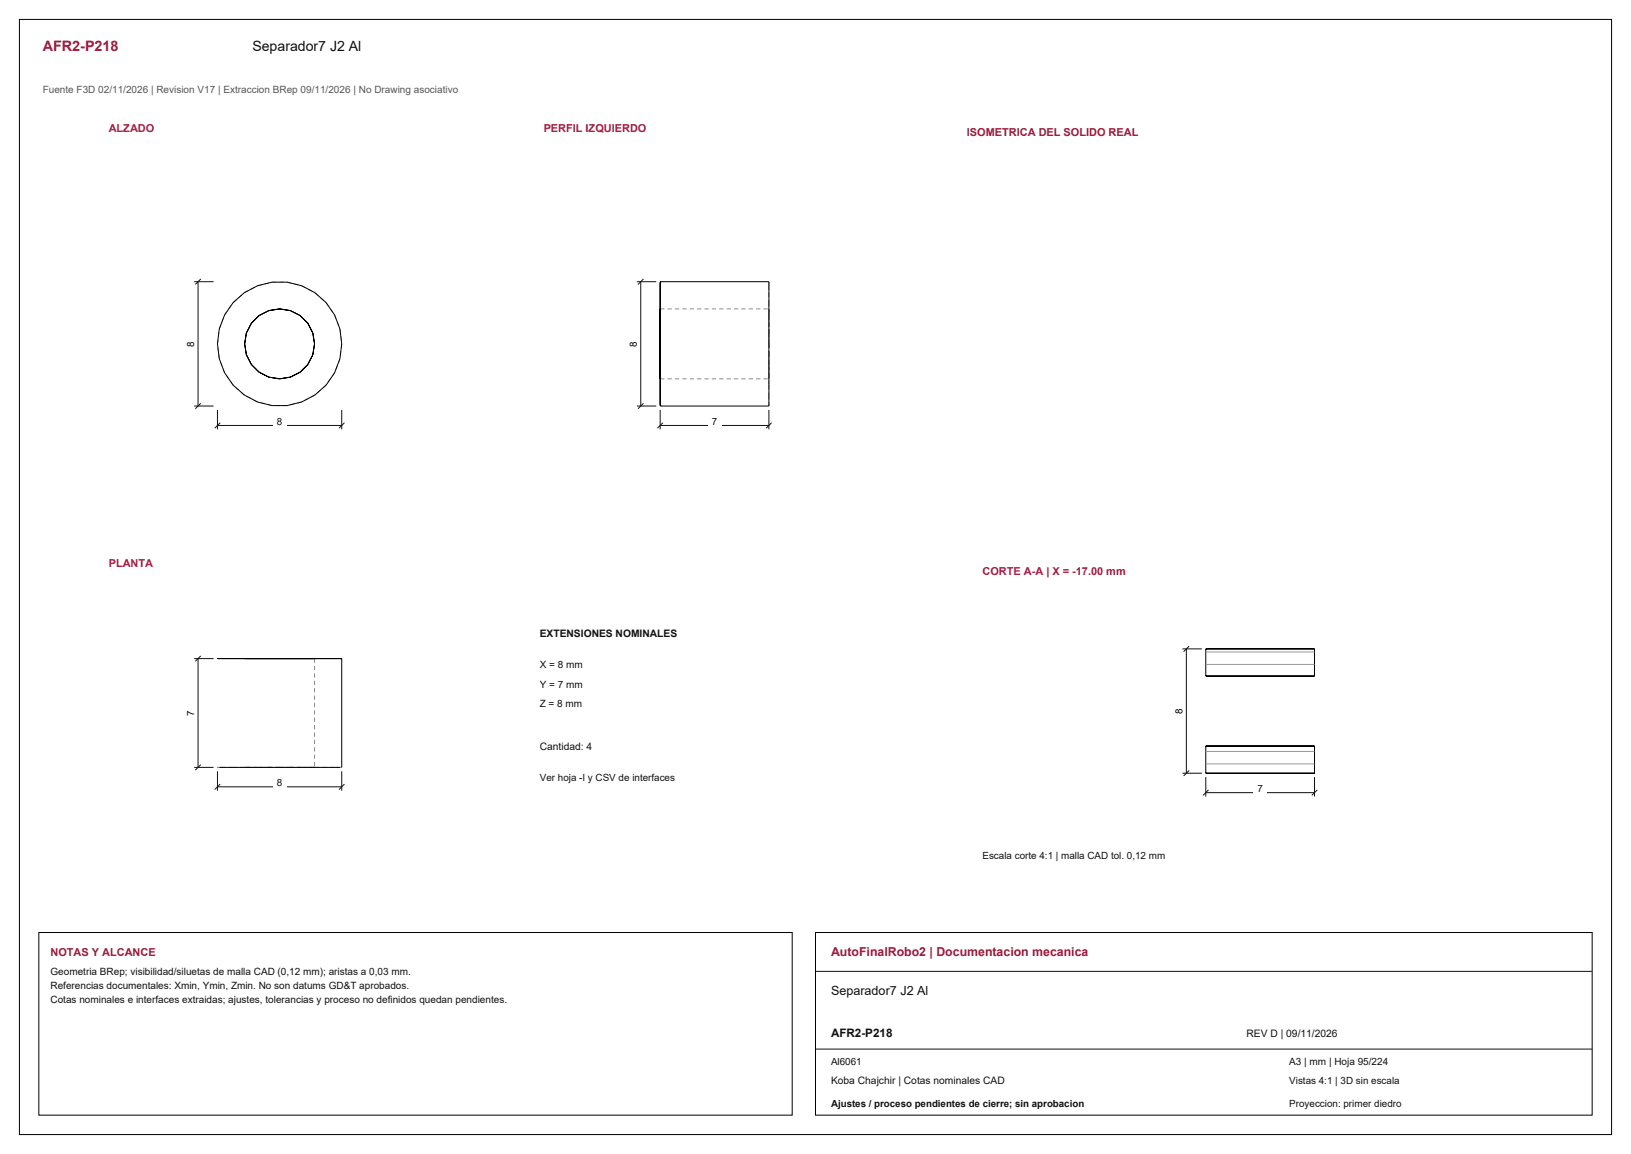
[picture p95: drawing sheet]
<svg xmlns="http://www.w3.org/2000/svg" width="420mm" height="297mm" viewBox="0 0 420 297" stroke-linecap="round" stroke-linejoin="round" font-family="sans-serif">
<defs><g id="words">
<text font-size="3.7" fill="#981b39" x="11" y="13">AFR2-P218</text>
<text font-size="3.6" fill="#111" x="65" y="13">Separador7 J2 Al</text>
<text font-size="3.2" fill="#981b39" x="214" y="246">AutoFinalRobo2 | Documentacion mecanica</text>
<text font-size="3.2" fill="#111" x="214" y="256">Separador7 J2 Al</text>
<text font-size="3" fill="#111" x="214" y="267">AFR2-P218</text>
<g font-size="2.8" fill="#a91843">
<text x="28" y="34">ALZADO</text>
<text x="140" y="34">PERFIL IZQUIERDO</text>
<text x="28" y="146">PLANTA</text>
<text x="253" y="148">CORTE A-A | X = -17.00 mm</text>
</g>
<g font-size="2.8" fill="#981b39">
<text x="249" y="35">ISOMETRICA DEL SOLIDO REAL</text>
<text x="13" y="246">NOTAS Y ALCANCE</text>
</g>
<text font-size="2.6" fill="#555" x="11" y="24">Fuente F3D 02/11/2026 | Revision V17 | Extraccion BRep 09/11/2026 | No Drawing asociativo</text>
<g font-size="2.6" fill="#111">
<text x="139" y="164">EXTENSIONES NOMINALES</text>
<text x="139" y="172">X = 8 mm</text>
<text x="139" y="177">Y = 7 mm</text>
<text x="139" y="182">Z = 8 mm</text>
<text x="139" y="193">Cantidad: 4</text>
<text x="13" y="251">Geometria BRep; visibilidad/siluetas de malla CAD (0,12 mm); aristas a 0,03 mm.</text>
<text x="13" y="254.6">Referencias documentales: Xmin, Ymin, Zmin. No son datums GD&amp;T aprobados.</text>
<text x="13" y="258.2">Cotas nominales e interfaces extraidas; ajustes, tolerancias y proceso no definidos quedan pendientes.</text>
<text x="321" y="267">REV D | 09/11/2026</text>
<text x="332" y="274">A3 | mm | Hoja 95/224</text>
<text x="214" y="279">Koba Chajchir | Cotas nominales CAD</text>
</g>
<g font-size="2.5">
<text x="50" y="89.2" transform="rotate(-90 50 89.2)">8</text>
<text x="164" y="89.2" transform="rotate(-90 164 89.2)">8</text>
<text x="50" y="184.2" transform="rotate(-90 50 184.2)">7</text>
<text x="304.5" y="183.7" transform="rotate(-90 304.5 183.7)">8</text>
</g>
<g font-size="2.5" fill="#111">
<text x="71.3" y="109.3">8</text>
<text x="183.3" y="109.3">7</text>
<text x="71.3" y="202.3">8</text>
<text x="139" y="201">Ver hoja -I y CSV de interfaces</text>
<text x="323.8" y="203.8">7</text>
<text x="253" y="221">Escala corte 4:1 | malla CAD tol. 0,12 mm</text>
<text x="214" y="274">Al6061</text>
<text x="332" y="279">Vistas 4:1 | 3D sin escala</text>
<text x="214" y="285">Ajustes / proceso pendientes de cierre; sin aprobacion</text>
<text x="332" y="285">Proyeccion: primer diedro</text>
</g>
</g></defs>
<g fill="none" stroke="#000" stroke-width=".26">
<path d="M5 5h410v287h-410z"/>
<circle cx="72" cy="88.5" r="16"/>
<circle cx="72" cy="88.5" r="9"/>
</g>
<g fill="none" stroke="#8c8c8c" stroke-width=".26" stroke-dasharray="1.1 .8" stroke-linecap="butt">
<path d="M60 77.9l2.9-2.6M62.9 75.3l3.4-1.8M66.3 73.5l3.8-.9M70.1 72.6h3.8M73.9 72.6l3.8 .9M77.7 73.5l3.4 1.8M81.1 75.3l2.9 2.6M84 77.9l2.2 3.2M56 88.5l.5-3.8M56.5 84.7l1.3-3.6M56.5 92.3l-.5-3.8M57.8 81.1l2.2-3.2"/>
<path d="M57.8 95.9l-1.3-3.6M60 99.1l-2.2-3.2M84 99.1l-2.9 2.6M86.2 81.1l1.3 3.6M86.2 95.9l-2.2 3.2M87.5 84.7l.5 3.8M87.5 92.3l-1.3 3.6M88 88.5l-.5 3.8M62.9 101.7l-2.9-2.6M66.3 103.5l-3.4-1.8M70.1 104.4l-3.8-.9M73.9 104.4h-3.8"/>
<path d="M77.7 103.5l-3.8 .9M81.1 101.7l-3.4 1.8"/>
</g>
<path d="M56 105.5v5M56 109.5h32M56.7 108.8l-1.4 1.4M88 105.5v5M88.7 108.8l-1.4 1.4" fill="none" stroke="#111" stroke-width=".26"/>
<path d="M70.3 107.4h3.4v3h-3.4z" fill-rule="evenodd" fill="#fff"/>
<path d="M50 72.5h5M51 72.5v32M51.7 71.8l-1.4 1.4M50 104.5h5M51.7 103.8l-1.4 1.4" fill="none" stroke="#111" stroke-width=".26"/>
<path d="M47.2 87.1h3.2v2.8h-3.2z" fill-rule="evenodd" fill="#fff"/>
<g fill="none" stroke="#8c8c8c" stroke-width=".26" stroke-dasharray="1.1 .8" stroke-linecap="butt">
<path d="M170 79.5h28M198 79.9v-.4M198 79.5v.4M198 79.9v1.3M198 72.6v.9M198 73.5v1.8M198 75.3v2.6M198 77.9v3.2M170 97.5h28M198 88.5v2.8M198 91.3v2.5M198 93.8v2"/>
<path d="M198 95.8v1.3M198 97.1v.4M198 97.5v-.4M198 97.1v-1.3M198 95.8v-2M198 93.8v-2.5M198 91.3v-2.8M198 88.5v-2.8M198 85.7v-2.5M198 83.2v-2M198 81.2v-1.3M198 81.2v2"/>
<path d="M198 83.2v2.5M198 85.7v2.8M198 81.1v3.6M198 84.7v3.8M198 88.5v3.8M198 92.3v3.6M198 95.9v3.2M198 99.1v2.6M198 101.7v1.8M198 103.5v.9"/>
</g>
<path d="M170 72.6h.1M170 72.6v31.8M170 72.5h28M198 72.6v31.8M170 104.4h.1M170 104.5h28" fill="none" stroke="#000" stroke-width=".26"/>
<path d="M170 105.5v5M170 109.5h28M170.7 108.8l-1.4 1.4M198 105.5v5M198.7 108.8l-1.4 1.4" fill="none" stroke="#111" stroke-width=".26"/>
<path d="M182.3 107.4h3.4v3h-3.4z" fill-rule="evenodd" fill="#fff"/>
<path d="M164 72.5h5M165 72.5v32M165.7 71.8l-1.4 1.4M164 104.5h5M165.7 103.8l-1.4 1.4" fill="none" stroke="#111" stroke-width=".26"/>
<path d="M161.2 87.1h3.2v2.8h-3.2z" fill-rule="evenodd" fill="#fff"/>
<g fill="none" stroke="#8c8c8c" stroke-width=".26" stroke-dasharray="1.1 .8" stroke-linecap="butt">
<path d="M81 169.5v28M56 197.5h.5M56.5 197.5h-.5M57.8 197.5h-1.3M60 197.5h-2.2M62.9 197.5h-2.9M63 197.5h.4M63.4 197.5h1.3M63.4 197.5h-.4M64.7 197.5h2M64.7 197.5h-1.3M66.3 197.5h-3.4"/>
<path d="M66.7 197.5h2.5M66.7 197.5h-2M69.2 197.5h2.8M69.2 197.5h-2.5M70.1 197.5h-3.8M72 197.5h2.8M72 197.5h-2.8M73.9 197.5h-3.8M74.8 197.5h2.5M74.8 197.5h-2.8M77.3 197.5h2M77.3 197.5h-2.5"/>
<path d="M77.7 197.5h-3.8M79.3 197.5h1.3M79.3 197.5h-2M80.6 197.5h.4M80.6 197.5h-1.3M81 197.5h-.4M81.1 197.5h-3.4M84 197.5h-2.9M86.2 197.5h-2.2M87.5 197.5h.5M87.5 197.5h-1.3M88 197.5h-.5"/>
</g>
<path d="M56 169.5h32v28M56.5 197.5h31" fill="none" stroke="#000" stroke-width=".26"/>
<path d="M56 198.5v5M88 198.5v5M56 202.5h32M56.7 201.8l-1.4 1.4M88.7 201.8l-1.4 1.4" fill="none" stroke="#111" stroke-width=".26"/>
<path d="M70.3 200.4h3.4v3h-3.4z" fill-rule="evenodd" fill="#fff"/>
<path d="M50 169.5h5M51 169.5v28M51.7 168.8l-1.4 1.4M50 197.5h5M51.7 196.8l-1.4 1.4" fill="none" stroke="#111" stroke-width=".26"/>
<path d="M47.2 182.1h3.2v2.8h-3.2z" fill-rule="evenodd" fill="#fff"/>
<path d="M310.5 167h28v7h-28zM310.5 192h28v7h-28z" fill="none" stroke="#000" stroke-width=".26"/>
<path d="M310.5 200v5M310.5 204h28M311.2 203.3l-1.4 1.4M338.5 200v5M339.2 203.3l-1.4 1.4" fill="none" stroke="#111" stroke-width=".26"/>
<path d="M322.8 201.9h3.4v3h-3.4z" fill-rule="evenodd" fill="#fff"/>
<path d="M304.5 167h5M305.5 167v32M306.2 166.3l-1.4 1.4M304.5 199h5M306.2 198.3l-1.4 1.4" fill="none" stroke="#111" stroke-width=".26"/>
<path d="M301.7 181.6h3.2v2.8h-3.2z" fill-rule="evenodd" fill="#fff"/>
<path d="M310.5 171h28M310.5 167.8h28M310.5 196.6h28M310.5 193.4h28" fill="none" stroke="#9a9a9a" stroke-width=".26"/>
<path d="M10 240h194v47h-194zM210 240h200v47h-200z" fill="none" stroke="#000" stroke-width=".26"/>
<path d="M210 250h200M210 270h200" fill="none" stroke="#111" stroke-width=".26"/>
<use href="#words"/>
</svg>
